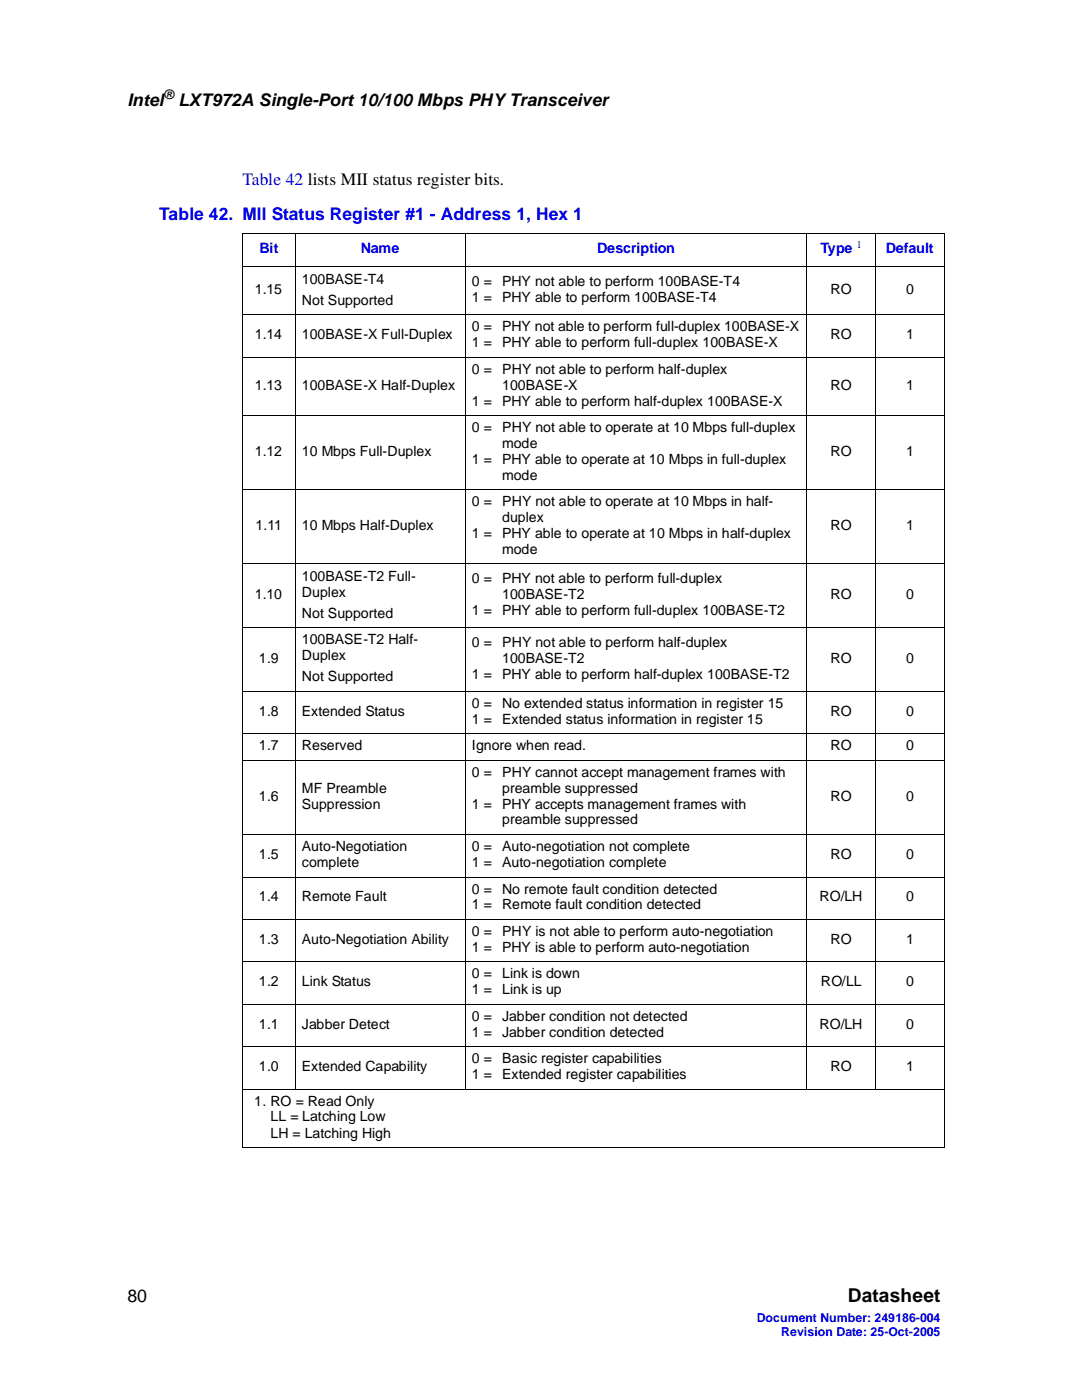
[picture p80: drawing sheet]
<svg xmlns="http://www.w3.org/2000/svg" width="216mm" height="279mm" viewBox="0 0 216 279" stroke-linecap="round" stroke-linejoin="round" font-family="sans-serif">
<defs><g id="words">
<text font-size="3.8" x="169.2" y="259.9">Datasheet</text>
<g font-size="3.5">
<text x="25.4" y="21.1">Intel</text>
<text x="35.6" y="21.1">LXT972A Single-Port 10/100 Mbps PHY Transceiver</text>
<text x="25.4" y="259.9">80</text>
</g>
<g font-size="3.5" fill="#00f">
<text x="48.4" y="36.9">Table 42 lists MII status register bits.</text>
<text x="31.8" y="44">Table 42. MII Status Register #1 - Address 1, Hex 1</text>
</g>
<g font-size="2.9" fill="#00f">
<text x="51.8" y="50.6">Bit</text>
<text x="72" y="50.6">Name</text>
<text x="119.2" y="50.6">Description</text>
<text x="163.7" y="50.6">Type</text>
<text x="176.7" y="50.6">Default</text>
</g>
<g font-size="2.8">
<text x="50.8" y="58.7">1.15</text>
<text x="60.2" y="56.6">100BASE-T4</text>
<text x="94.2" y="57.1">0 =</text>
<text x="100.2" y="57.1">PHY not able to perform 100BASE-T4</text>
<text x="165.7" y="58.7">RO</text>
<text x="180.8" y="58.7">0</text>
<text x="60.2" y="60.8">Not Supported</text>
<text x="94.2" y="60.3">1 =</text>
<text x="100.2" y="60.3">PHY able to perform 100BASE-T4</text>
<text x="50.8" y="67.7">1.14</text>
<text x="60.2" y="67.7">100BASE-X Full-Duplex</text>
<text x="94.2" y="66.2">0 =</text>
<text x="94.2" y="69.3">1 =</text>
<text x="100.2" y="69.3">PHY able to perform full-duplex 100BASE-X</text>
<text x="100.2" y="66.2">PHY not able to perform full-duplex 100BASE-X</text>
<text x="165.7" y="67.7">RO</text>
<text x="180.8" y="67.7">1</text>
<text x="50.8" y="77.8">1.13</text>
<text x="60.2" y="77.8">100BASE-X Half-Duplex</text>
<text x="94.2" y="74.6">0 =</text>
<text x="100.2" y="74.6">PHY not able to perform half-duplex</text>
<text x="100.2" y="77.8">100BASE-X</text>
<text x="165.7" y="77.8">RO</text>
<text x="180.8" y="77.8">1</text>
<text x="94.2" y="81">1 =</text>
<text x="100.2" y="81">PHY able to perform half-duplex 100BASE-X</text>
<text x="94.2" y="86.2">0 =</text>
<text x="100.2" y="89.4">mode</text>
<text x="100.2" y="86.2">PHY not able to operate at 10 Mbps full-duplex</text>
<text x="50.8" y="91">1.12</text>
<text x="60.2" y="91">10 Mbps Full-Duplex</text>
<text x="94.2" y="92.6">1 =</text>
<text x="100.2" y="92.6">PHY able to operate at 10 Mbps in full-duplex</text>
<text x="100.2" y="95.8">mode</text>
<text x="165.7" y="91">RO</text>
<text x="180.8" y="91">1</text>
<text x="94.2" y="101">0 =</text>
<text x="100.2" y="101">PHY not able to operate at 10 Mbps in half-</text>
<text x="51" y="105.8">1.11</text>
<text x="60.2" y="105.8">10 Mbps Half-Duplex</text>
<text x="94.2" y="107.4">1 =</text>
<text x="100.2" y="104.3">duplex</text>
<text x="100.2" y="107.4">PHY able to operate at 10 Mbps in half-duplex</text>
<text x="165.7" y="105.8">RO</text>
<text x="180.8" y="105.8">1</text>
<text x="100.2" y="110.6">mode</text>
<text x="50.8" y="119.6">1.10</text>
<text x="60.2" y="115.9">100BASE-T2 Full-</text>
<text x="60.2" y="119.1">Duplex</text>
<text x="94.2" y="116.4">0 =</text>
<text x="100.2" y="116.4">PHY not able to perform full-duplex</text>
<text x="100.2" y="119.6">100BASE-T2</text>
<text x="165.7" y="119.6">RO</text>
<text x="180.8" y="119.6">0</text>
<text x="60.2" y="123.3">Not Supported</text>
<text x="94.2" y="122.7">1 =</text>
<text x="100.2" y="122.7">PHY able to perform full-duplex 100BASE-T2</text>
<text x="60.2" y="128.6">100BASE-T2 Half-</text>
<text x="60.2" y="131.8">Duplex</text>
<text x="94.2" y="129.1">0 =</text>
<text x="100.2" y="129.1">PHY not able to perform half-duplex</text>
<text x="51.7" y="132.3">1.9</text>
<text x="60.2" y="136">Not Supported</text>
<text x="94.2" y="135.4">1 =</text>
<text x="100.2" y="135.4">PHY able to perform half-duplex 100BASE-T2</text>
<text x="100.2" y="132.3">100BASE-T2</text>
<text x="165.7" y="132.3">RO</text>
<text x="180.8" y="132.3">0</text>
<text x="51.7" y="142.9">1.8</text>
<text x="60.2" y="142.9">Extended Status</text>
<text x="94.2" y="141.3">0 =</text>
<text x="100.2" y="141.3">No extended status information in register 15</text>
<text x="165.7" y="142.9">RO</text>
<text x="180.8" y="142.9">0</text>
<text x="51.7" y="149.7">1.7</text>
<text x="60.2" y="149.7">Reserved</text>
<text x="94.2" y="144.5">1 =</text>
<text x="94.2" y="149.7">Ignore when read.</text>
<text x="100.2" y="144.5">Extended status information in register 15</text>
<text x="165.7" y="149.7">RO</text>
<text x="180.8" y="149.7">0</text>
<text x="94.2" y="155.1">0 =</text>
<text x="100.2" y="155.1">PHY cannot accept management frames with</text>
<text x="51.7" y="159.8">1.6</text>
<text x="60.2" y="158.2">MF Preamble</text>
<text x="60.2" y="161.4">Suppression</text>
<text x="94.2" y="161.4">1 =</text>
<text x="100.2" y="158.2">preamble suppressed</text>
<text x="100.2" y="161.4">PHY accepts management frames with</text>
<text x="165.7" y="159.8">RO</text>
<text x="180.8" y="159.8">0</text>
<text x="100.2" y="164.5">preamble suppressed</text>
<text x="51.7" y="171.4">1.5</text>
<text x="60.2" y="169.9">Auto-Negotiation</text>
<text x="60.2" y="173">complete</text>
<text x="94.2" y="169.9">0 =</text>
<text x="94.2" y="173">1 =</text>
<text x="100.2" y="173">Auto-negotiation complete</text>
<text x="100.2" y="169.9">Auto-negotiation not complete</text>
<text x="165.7" y="171.4">RO</text>
<text x="180.8" y="171.4">0</text>
<text x="51.7" y="179.9">1.4</text>
<text x="60.2" y="179.9">Remote Fault</text>
<text x="94.2" y="178.3">0 =</text>
<text x="100.2" y="178.3">No remote fault condition detected</text>
<text x="163.5" y="179.9">RO/LH</text>
<text x="180.8" y="179.9">0</text>
<text x="94.2" y="181.5">1 =</text>
<text x="100.2" y="181.5">Remote fault condition detected</text>
<text x="51.7" y="188.3">1.3</text>
<text x="60.2" y="188.3">Auto-Negotiation Ability</text>
<text x="94.2" y="186.8">0 =</text>
<text x="94.2" y="189.9">1 =</text>
<text x="100.2" y="186.8">PHY is not able to perform auto-negotiation</text>
<text x="100.2" y="189.9">PHY is able to perform auto-negotiation</text>
<text x="165.7" y="188.3">RO</text>
<text x="180.8" y="188.3">1</text>
<text x="51.7" y="196.8">1.2</text>
<text x="60.2" y="196.8">Link Status</text>
<text x="94.2" y="195.3">0 =</text>
<text x="100.2" y="195.3">Link is down</text>
<text x="163.8" y="196.8">RO/LL</text>
<text x="180.8" y="196.8">0</text>
<text x="94.2" y="198.4">1 =</text>
<text x="94.2" y="203.7">0 =</text>
<text x="100.2" y="198.4">Link is up</text>
<text x="100.2" y="203.7">Jabber condition not detected</text>
<text x="51.7" y="205.3">1.1</text>
<text x="60.2" y="205.3">Jabber Detect</text>
<text x="94.2" y="206.9">1 =</text>
<text x="100.2" y="206.9">Jabber condition detected</text>
<text x="163.5" y="205.3">RO/LH</text>
<text x="180.8" y="205.3">0</text>
<text x="51.7" y="213.7">1.0</text>
<text x="60.2" y="213.7">Extended Capability</text>
<text x="94.2" y="212.2">0 =</text>
<text x="94.2" y="215.3">1 =</text>
<text x="100.2" y="212.2">Basic register capabilities</text>
<text x="100.2" y="215.3">Extended register capabilities</text>
<text x="165.7" y="213.7">RO</text>
<text x="180.8" y="213.7">1</text>
<text x="50.7" y="220.7">1. RO = Read Only</text>
<text x="54" y="223.8">LL = Latching Low</text>
<text x="54" y="227">LH = Latching High</text>
</g>
<text font-size="2.6" x="32.7" y="19.7">®</text>
<g font-size="2.5" fill="#00f">
<text x="151" y="263.8">Document Number: 249186-004</text>
<text x="155.9" y="266.6">Revision Date: 25-Oct-2005</text>
</g>
<text font-size="2.1" fill="#00f" x="170.9" y="49.5">1</text>
</g></defs>
<g fill="none" stroke="#000" stroke-width=".2">
<path d="M48.3 46.6h140.2M48.3 53.3h140.2M48.4 46.7v182.2M58.9 46.5v171M92.8 46.5v171M161 46.5v171M174.7 46.5v171M188.4 46.7v182.2M48.3 62.9h140.2M48.3 71.3h140.2M48.3 82.9h140.2M48.3 97.7h140.2"/>
<path d="M48.3 112.6h140.2M48.3 125.3h140.2M48.3 138h140.2M48.3 146.4h140.2M48.3 151.8h140.2M48.3 166.6h140.2M48.3 175h140.2M48.3 183.5h140.2M48.3 192h140.2M48.3 200.4h140.2M48.3 208.9h140.2M48.3 217.4h140.2"/>
<path d="M48.3 229h140.2"/>
</g>
<use href="#words"/>
</svg>
